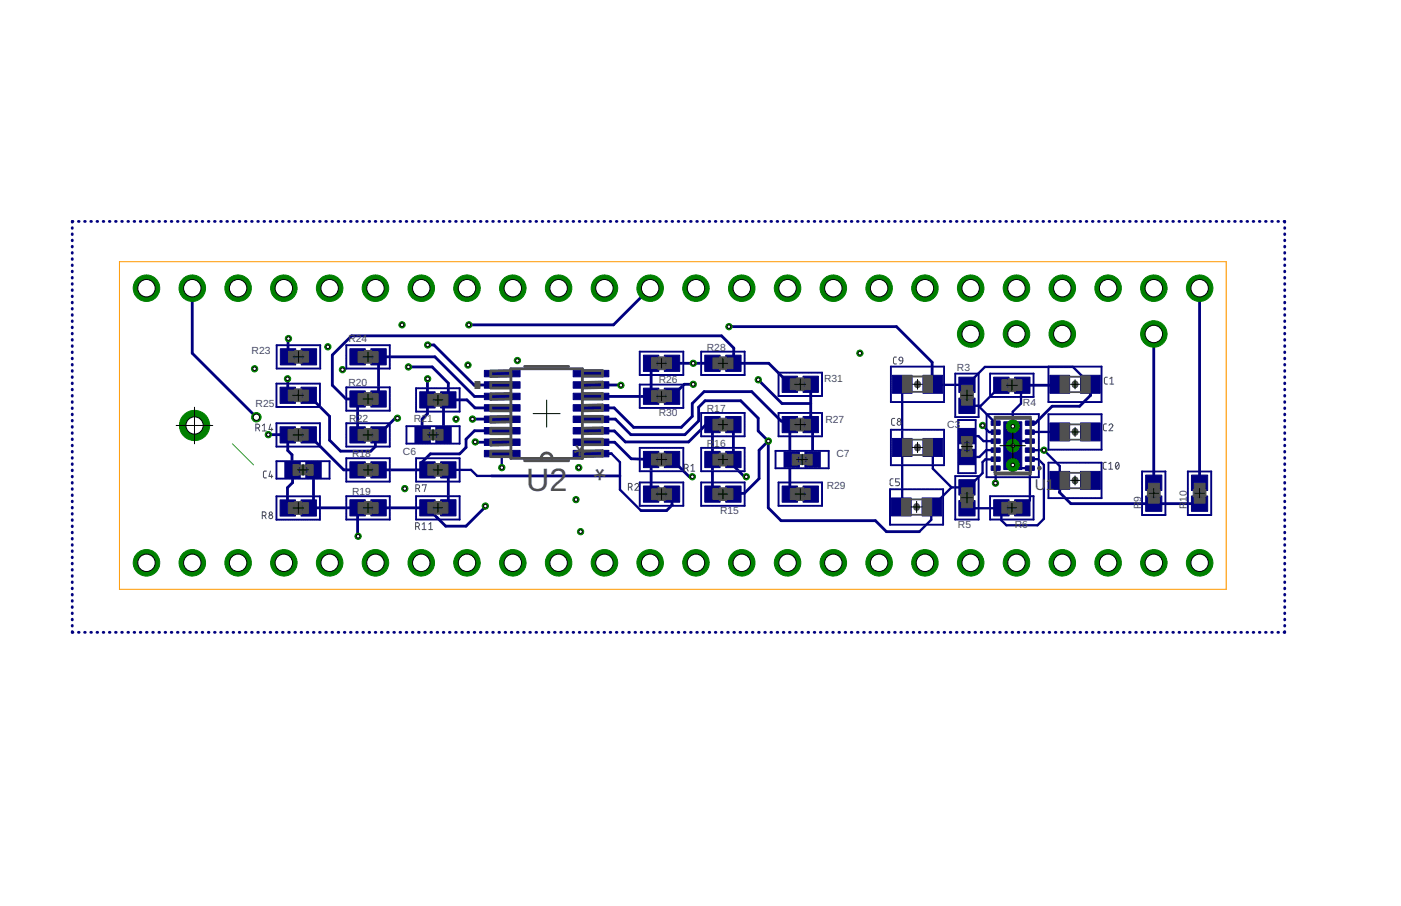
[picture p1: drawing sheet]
<svg xmlns="http://www.w3.org/2000/svg" width="432mm" height="279mm" viewBox="0 0 432 279" stroke-linecap="round" stroke-linejoin="round" font-family="sans-serif">
<defs><g id="words">
<g font-size="10" fill="#505050">
<text x="180.6" y="133.9" transform="rotate(-180 180.6 133.9)">*</text>
<text x="186.8" y="141.1" transform="rotate(-180 186.8 141.1)">*</text>
<text x="162.1" y="151.4">U2</text>
</g>
<g font-size="4.8" fill="#505050">
<text x="318.9" y="151.1">U</text>
<text x="322.4" y="151.1">1</text>
</g>
<g font-size="3.2" fill="#505050">
<text x="107.4" y="105.3">R24</text>
<text x="77.6" y="109.1">R23</text>
<text x="217.9" y="108.1">R28</text>
<text x="107.4" y="119.2">R20</text>
<text x="203" y="118.2">R26</text>
<text x="254" y="117.9">R31</text>
<text x="295" y="114.5">R3</text>
<text x="78.8" y="125.4">R25</text>
<text x="315.3" y="125.2">R4</text>
<text x="107.7" y="130.2">R22</text>
<text x="127.6" y="130">R21</text>
<text x="203" y="128.3">R30</text>
<text x="217.9" y="127.1">R17</text>
<text x="254.4" y="130.4">R27</text>
<text x="292" y="131.9">C3</text>
<text x="217.9" y="137.8">R</text>
<text x="220.2" y="137.8">16</text>
<text x="108.5" y="141">R18</text>
<text x="124.2" y="140.3">C6</text>
<text x="257.8" y="140.9">C7</text>
<text x="108.5" y="152.7">R19</text>
<text x="254.8" y="150.9">R29</text>
<text x="351.7" y="154.8" transform="rotate(-90 351.7 154.8)">9</text>
<text x="365.8" y="154.8" transform="rotate(-90 365.8 154.8)">10</text>
<text x="221.9" y="158.5">R15</text>
<text x="351.7" y="157" transform="rotate(-90 351.7 157)">R</text>
<text x="365.8" y="157" transform="rotate(-90 365.8 157)">R</text>
<text x="295.2" y="162.8">R5</text>
<text x="312.7" y="162.8">R6</text>
</g>
</g></defs>
<g fill="#000080" stroke="#000080" stroke-width=".31">
<path d="M176.7 138.9h11v2h-11z"/>
<path d="M176.7 135.4h11v2h-11z"/>
<path d="M176.7 131.8h11v2h-11z"/>
<path d="M176.7 128.3h11v2h-11z"/>
<path d="M176.7 124.8h11v2h-11z"/>
<path d="M176.7 121.3h11v2h-11z"/>
<path d="M176.7 117.7h11v2h-11z"/>
<path d="M176.7 114.2h11v2h-11z"/>
<path d="M149.3 114.2h11v2h-11z"/>
<path d="M149.3 117.7h11v2h-11z"/>
<path d="M149.3 121.3h11v2h-11z"/>
<path d="M149.3 124.8h11v2h-11z"/>
<path d="M149.3 128.3h11v2h-11z"/>
<path d="M149.3 131.8h11v2h-11z"/>
<path d="M149.3 135.4h11v2h-11z"/>
<path d="M149.3 138.9h11v2h-11z"/>
<path d="M204.7 139.2h4.8v5h-4.8z"/>
<path d="M198.3 139.2h4.8v5h-4.8z"/>
<path d="M198.3 149.9h4.8v5h-4.8z"/>
<path d="M204.7 149.9h4.8v5h-4.8z"/>
<path d="M135.8 142.4h4.7v5h-4.7z"/>
<path d="M129.4 142.4h4.7v5h-4.7z"/>
<path d="M86.3 154.2h4.8v5h-4.8z"/>
<path d="M92.8 154.2h4.7v5h-4.7z"/>
<path d="M87.8 142.4h4.7v5h-4.7z"/>
<path d="M94.3 142.4h4.7v5h-4.7z"/>
<path d="M135.8 154.1h4.7v5h-4.7z"/>
<path d="M129.4 154.1h4.7v5h-4.7z"/>
<path d="M92.8 131.6h4.7v5h-4.7z"/>
<path d="M86.3 131.6h4.8v5h-4.8z"/>
<path d="M223.7 149.9h4.7v5h-4.7z"/>
<path d="M217.2 149.9h4.8v5h-4.8z"/>
<path d="M217.2 139.2h4.8v5h-4.8z"/>
<path d="M223.7 139.2h4.7v5h-4.7z"/>
<path d="M217.2 128.4h4.8v5h-4.8z"/>
<path d="M223.7 128.4h4.7v5h-4.7z"/>
<path d="M284.2 153.6h6.1v5.5h-6.1z"/>
<path d="M274.7 153.6h6.1v5.5h-6.1z"/>
<path d="M107.8 142.4h4.8v5h-4.8z"/>
<path d="M114.3 142.4h4.7v5h-4.7z"/>
<path d="M107.8 154.1h4.8v5h-4.8z"/>
<path d="M114.3 154.1h4.7v5h-4.7z"/>
<path d="M107.8 120.5h4.8v5h-4.8z"/>
<path d="M114.3 120.5h4.7v5h-4.7z"/>
<path d="M135.8 120.8h4.7v5h-4.7z"/>
<path d="M129.4 120.8h4.7v5h-4.7z"/>
<path d="M134.3 131.6h4.8v5h-4.8z"/>
<path d="M127.9 131.6h4.7v5h-4.7z"/>
<path d="M107.8 131.6h4.8v5h-4.8z"/>
<path d="M114.3 131.6h4.7v5h-4.7z"/>
<path d="M92.8 107.5h4.8v5h-4.8z"/>
<path d="M86.4 107.5h4.7v5h-4.7z"/>
<path d="M107.8 107.5h4.8v5h-4.8z"/>
<path d="M114.3 107.5h4.7v5h-4.7z"/>
<path d="M86.3 119.4h4.8v5h-4.8z"/>
<path d="M92.8 119.4h4.7v5h-4.7z"/>
<path d="M204.7 109.5h4.8v5h-4.8z"/>
<path d="M198.3 109.5h4.8v5h-4.8z"/>
<path d="M241.1 128.4h4.7v5h-4.7z"/>
<path d="M247.5 128.4h4.7v5h-4.7z"/>
<path d="M241.6 139.2h4.8v5h-4.8z"/>
<path d="M248.1 139.2h4.7v5h-4.7z"/>
<path d="M217.2 109.5h4.8v5h-4.8z"/>
<path d="M223.7 109.5h4.7v5h-4.7z"/>
<path d="M247.5 149.9h4.7v5h-4.7z"/>
<path d="M241.1 149.9h4.7v5h-4.7z"/>
<path d="M204.7 119.7h4.8v5h-4.8z"/>
<path d="M198.3 119.7h4.8v5h-4.8z"/>
<path d="M247.5 116h4.7v5h-4.7z"/>
<path d="M241.1 116h4.7v5h-4.7z"/>
<path d="M333 115.7h6.1v5.6h-6.1z"/>
<path d="M323.6 115.7h6.1v5.6h-6.1z"/>
<path d="M309.4 130.1h5.5v14.7h-5.5z"/>
<path d="M333 130.4h6.1v5.6h-6.1z"/>
<path d="M323.6 130.4h6.1v5.6h-6.1z"/>
<path d="M295.5 132.1h5v4.8h-5z"/>
<path d="M295.5 138.6h5v4.7h-5z"/>
<path d="M295.5 122.8h5v4.7h-5z"/>
<path d="M295.5 116.3h5v4.8h-5z"/>
<path d="M312.7 116.3h4.8v5h-4.8z"/>
<path d="M306.3 116.3h4.7v5h-4.7z"/>
<path d="M295.5 154.4h5v4.7h-5z"/>
<path d="M295.5 147.9h5v4.8h-5z"/>
<path d="M312.7 154.1h4.8v5h-4.8z"/>
<path d="M306.3 154.1h4.7v5h-4.7z"/>
<path d="M275 135.2h6.1v5.6h-6.1z"/>
<path d="M284.5 135.2h6.1v5.6h-6.1z"/>
<path d="M275 115.7h6.1v5.6h-6.1z"/>
<path d="M284.5 115.7h6.1v5.6h-6.1z"/>
<path d="M333 145.4h6.1v5.5h-6.1z"/>
<path d="M323.6 145.4h6.1v5.5h-6.1z"/>
<path d="M353.1 153h5v4.7h-5z"/>
<path d="M353.1 146.5h5v4.8h-5z"/>
<path d="M367.2 153h5v4.7h-5z"/>
<path d="M367.2 146.5h5v4.8h-5z"/>
</g>
<g fill="#000080" stroke="#000080" stroke-width=".31">
<path d="M316.1 143.7h2.7v1.3h-2.7z" fill-rule="evenodd"/>
<path d="M316.1 141h2.7v1.3h-2.7z" fill-rule="evenodd"/>
<path d="M316.1 138.2h2.7v1.3h-2.7z" fill-rule="evenodd"/>
<path d="M316.1 135.4h2.7v1.3h-2.7z" fill-rule="evenodd"/>
<path d="M316.1 132.6h2.7v1.3h-2.7z" fill-rule="evenodd"/>
<path d="M316.1 129.8h2.7v1.3h-2.7z" fill-rule="evenodd"/>
<path d="M305.5 129.8h2.7v1.3h-2.7z" fill-rule="evenodd"/>
<path d="M305.5 132.6h2.7v1.3h-2.7z" fill-rule="evenodd"/>
<path d="M305.5 135.4h2.7v1.3h-2.7z" fill-rule="evenodd"/>
<path d="M305.5 138.2h2.7v1.3h-2.7z" fill-rule="evenodd"/>
<path d="M305.5 141h2.7v1.3h-2.7z" fill-rule="evenodd"/>
<path d="M305.5 143.7h2.7v1.3h-2.7z" fill-rule="evenodd"/>
</g>
<g fill="none" stroke="#000080" stroke-width=".87">
<path d="M22.3 70.2v.2M22.3 72.1v.2M22.3 74v.3M22.3 75.9v.3M22.3 77.9v.2M22.3 79.8v.2M22.5 68.3h-.2v.2M24.2 68.3h.2M26.1 68.3h.2M28 68.3h.2M29.9 68.3h.2M31.8 68.3h.2"/>
<path d="M33.7 68.3h.2M35.6 68.3h.2M37.5 68.3h.2M39.4 68.3h.2M41.3 68.3h.2M43.2 68.3h.2M45.1 68.3h.2M47.1 68.3h.2M49 68.3h.2M50.9 68.3h.2M52.8 68.3h.2M54.7 68.3h.2"/>
<path d="M56.6 68.3h.2M58.5 68.3h.2M60.4 68.3h.2M62.3 68.3h.2M64.2 68.3h.2M66.1 68.3h.2M68 68.3h.2M69.9 68.3h.2M71.8 68.3h.2M73.7 68.3h.2M75.6 68.3h.2M77.5 68.3h.2"/>
<path d="M79.4 68.3h.3M81.3 68.3h.3M83.2 68.3h.3M85.2 68.3h.2M87.1 68.3h.2M89 68.3h.2M90.9 68.3h.2M92.8 68.3h.2M94.7 68.3h.2M96.6 68.3h.2M98.5 68.3h.2M100.4 68.3h.2"/>
<path d="M102.3 68.3h.2M104.2 68.3h.2M106.1 68.3h.2M108 68.3h.2M109.9 68.3h.2M111.8 68.3h.2M113.7 68.3h.2M115.6 68.3h.2M117.5 68.3h.3M119.4 68.3h.3M121.4 68.3h.2M123.3 68.3h.2"/>
<path d="M125.2 68.3h.2M127.1 68.3h.2M129 68.3h.2M130.9 68.3h.2M132.8 68.3h.2M134.7 68.3h.2M136.6 68.3h.2M138.5 68.3h.2M140.4 68.3h.2M142.3 68.3h.2M144.2 68.3h.2M146.1 68.3h.2"/>
<path d="M148 68.3h.3M149.9 68.3h.3M151.8 68.3h.3M153.8 68.3h.2M155.7 68.3h.2M157.6 68.3h.2M159.5 68.3h.2M161.4 68.3h.2M163.3 68.3h.2M165.2 68.3h.2M167.1 68.3h.2M169 68.3h.2"/>
<path d="M170.9 68.3h.2M172.8 68.3h.2M174.7 68.3h.2M176.6 68.3h.2M178.5 68.3h.2M180.4 68.3h.2M182.3 68.3h.2M184.2 68.3h.2M186.1 68.3h.3M188 68.3h.3M189.9 68.3h.3M191.9 68.3h.2"/>
<path d="M193.8 68.3h.2M195.7 68.3h.2M197.6 68.3h.2M199.5 68.3h.2M201.4 68.3h.2M203.3 68.3h.2M205.2 68.3h.2M207.1 68.3h.2M209 68.3h.2M210.9 68.3h.2M212.8 68.3h.2M214.7 68.3h.2"/>
<path d="M216.6 68.3h.3M218.5 68.3h.3M220.5 68.3h.2M222.4 68.3h.2M224.3 68.3h.2M226.2 68.3h.2M228.1 68.3h.2M230 68.3h.2M231.9 68.3h.2M233.8 68.3h.2M235.7 68.3h.2M237.6 68.3h.2"/>
<path d="M239.5 68.3h.2M241.4 68.3h.2M243.3 68.3h.2M245.2 68.3h.2M247.1 68.3h.2M249 68.3h.2M250.9 68.3h.2M252.8 68.3h.2M254.7 68.3h.3M256.6 68.3h.3M258.6 68.3h.2M260.5 68.3h.2"/>
<path d="M262.4 68.3h.2M264.3 68.3h.2M266.2 68.3h.2M268.1 68.3h.2M270 68.3h.2M271.9 68.3h.2M273.8 68.3h.2M275.7 68.3h.2M277.6 68.3h.2M279.5 68.3h.2M281.4 68.3h.2M283.3 68.3h.2"/>
<path d="M285.2 68.3h.3M287.1 68.3h.3M289.1 68.3h.2M291 68.3h.2M292.9 68.3h.2M294.8 68.3h.2M296.7 68.3h.2M298.6 68.3h.2M300.5 68.3h.2M302.4 68.3h.2M304.3 68.3h.2M306.2 68.3h.2"/>
<path d="M308.1 68.3h.2M310 68.3h.2M311.9 68.3h.2M313.8 68.3h.2M315.7 68.3h.2M317.6 68.3h.2M319.5 68.3h.2M321.4 68.3h.2M323.3 68.3h.3M325.2 68.3h.3M327.2 68.3h.2M329.1 68.3h.2"/>
<path d="M331 68.3h.2M332.9 68.3h.2M334.8 68.3h.2M336.7 68.3h.2M338.6 68.3h.2M340.5 68.3h.2M342.4 68.3h.2M344.3 68.3h.2M346.2 68.3h.2M348.1 68.3h.2M350 68.3h.2M351.9 68.3h.2"/>
<path d="M353.8 68.3h.3M355.7 68.3h.3M357.7 68.3h.2M359.6 68.3h.2M361.5 68.3h.2M363.4 68.3h.2M365.3 68.3h.2M367.2 68.3h.2M369.1 68.3h.2M371 68.3h.2M372.9 68.3h.2M374.8 68.3h.2"/>
<path d="M376.7 68.3h.2M378.6 68.3h.2M380.5 68.3h.2M382.4 68.3h.2M384.3 68.3h.2M386.2 68.3h.2M388.1 68.3h.2M390 68.3h.2M391.9 68.3h.3M393.8 68.3h.3M395.8 68.3h.2v.2M396 70.2v.2"/>
<path d="M396 72.1v.2M396 74v.3M396 75.9v.3M396 77.9v.2M396 79.8v.2M22.3 81.7v.2M22.3 83.6v.2M22.3 85.5v.3M22.3 87.5v.2M22.3 89.4v.2M22.3 91.3v.2M22.3 93.2v.2"/>
<path d="M22.3 95.1v.2M22.3 97v.3M22.3 99v.2M59.2 88.9v20l19.8 19.8M200.4 88.9l-11.3 11.3h-44.6M369.7 88.9v60M396 81.7v.2M396 83.6v.2M396 85.5v.3M396 87.5v.2M396 89.4v.2M396 91.3v.2"/>
<path d="M396 93.2v.2M396 95.1v.2M396 97v.3M396 99v.2M22.3 100.9v.2M22.3 102.8v.2M22.3 104.7v.2M22.3 106.6v.2M22.3 108.5v.3M22.3 110.4v.3M22.3 112.4v.2M22.3 114.3v.2"/>
<path d="M22.3 116.2v.2M22.3 118.1v.2M88.6 116.8l.1 5.1M88.9 104.4l-.1 5.6M125.6 113.2h7.6l5 5v5.1M131.8 106.4h2l12.3 12.3M131.8 116.8l-.1 10.8-1.6 1.6v4.7M146.1 118.7h8.7M146.1 118.7l.1 .1M182.2 118.7l9.1 .1M200.7 112v10.3h-18.5M207.1 112h12.5"/>
<path d="M213.6 118.5h-2.7l-3.8 3.7M224.6 100.7h51.7l11 11v7M233.7 117.1l7.3 7.3h8.9M243.4 118.5l-6.5-6.5h-10.9l.2-4.6-3.8-3.8h-114l-6 5.9v9.3l4.3 4.2h3.5v11.1M249.9 118.5v12.4M287.6 118.4l-.1 .1M326.6 118.5l-.3 .3h-11.2M336.1 118.5v3.4l-3.4 3.4h-8.4l-5.2 5.2h-1.7M355.6 103v45.9M396 100.9v.2M396 102.8v.2M396 104.7v.2"/>
<path d="M396 106.6v.2M396 108.5v.3M396 110.4v.3M396 112.4v.2M396 114.3v.2M396 116.2v.2M396 118.1v.2M22.3 120v.2M22.3 121.9v.3M22.3 123.9v.2M22.3 125.8v.2M22.3 127.7v.2"/>
<path d="M22.3 129.6v.2M22.3 131.5v.3M22.3 133.5v.2M22.3 135.4v.2M22.3 137.3v.2M22.3 139.2v.2M82.7 134h5.7l.3 .3M88.7 134.1v4.8l1.3 1.4v4.4l.2 .2v3.9l-1.6 1.6 .1 6.3M95.1 134.1l10.8 10.8h4.3M95.1 121.9l6.5 6.5v7.3l3.4 3.4h9.3l1.4-1.4v-2.6l6.1-6.1h.7M116.7 134.1l-1 .6M129.9 133.8l.4 .3"/>
<path d="M138.2 123.3h5.7l2.5 2.5h8.4M138.2 123.3l-1.5 1.5v9.3M145.6 129.2l9.2 .1M146.5 136.3l8.3 .1M154.8 132.8h-8.6l-2.6 2.6v2.6l-1.9 2h-9.1l-2.6 2.6 1.7 2.3h-15M154.8 122.3h-8.6l-12.2-12.3h-17.3v13M182.2 136.4h7.2l5.1 5.1 6.2 .2v10.7M182.2 129.3l7.5-.1 4.7 4.8h16.7l4.2-4.2v-4.2l2-2h11l5.4 5.4v3.9l3.1 3.1M182.2 132.8l7.2 .1 3.3 3.4h19.5l5.4-5.4h2v21.5M182.2 139.9h6.2M182.2 125.8h7.1l6 6h14.7l3.4-3.4v-4l3.6-3.6h14.7l9 9 2.7 1.1v21.5M226 130.9l-.1 12.6 3.5 3.5h.6"/>
<path d="M236.8 136l-2.8 2.8v8.8l-4.6 4.5-3.4 .3M236.8 136v20.6l3.9 4h29.1l3.4 3.4h10.2M249.9 128.4l.5 .6v12.7M396 120v.2M396 121.9v.3M396 123.9v.2M396 125.8v.2M396 127.7v.2M396 129.6v.2M396 131.5v.3M396 133.5v.2M396 135.4v.2"/>
<path d="M396 137.3v.2M396 139.2v.2M22.3 141.1v.2M22.3 143v.3M22.3 144.9v.3M22.3 146.9v.2M22.3 148.8v.2M22.3 150.7v.2M22.3 152.6v.2M22.3 154.5v.2M22.3 156.4v.3M22.3 158.4v.2"/>
<path d="M96.6 143.7v11.5l-1.5 1.5 15.1-.1 .1 8.8M116.7 156.6h15l3 3M134.7 159.6h.1M138.2 144.9v11.7M149.6 156.1h.2l-6.2 6.2h-6.2l-2.7-2.7M151.6 146.8h39.5M154.6 143.9v.3M207.1 141.7l5.3 5.3h1M207.1 152.4v3.4l-1.7 1.7h-7.9M243.4 141.1l.6 .6M326.6 148.1l-.1 3.7 3.6 3.5h39.6M396 141.1v.2"/>
<path d="M396 143v.3M396 144.9v.3M396 146.9v.2M396 148.8v.2M396 150.7v.2M396 152.6v.2M396 154.5v.2M396 156.4v.3M396 158.4v.2M22.3 160.3v.2M22.3 162.2v.2M22.3 164.1v.2"/>
<path d="M22.3 166v.3M22.3 168v.2M22.3 169.9v.2M22.3 171.8v.2M22.3 173.7v.2M22.3 175.6v.2M22.3 177.5v.3M22.3 179.5v.2M396 160.3v.2M396 162.2v.2M396 164.1v.2M396 166v.3"/>
<path d="M396 168v.2M396 169.9v.2M396 171.8v.2M396 173.7v.2M396 175.6v.2M396 177.5v.3M396 179.5v.2M22.3 181.4v.2M22.3 183.3v.2M22.3 185.2v.2M22.3 187.1v.2M22.3 189v.3"/>
<path d="M22.3 190.9v.3M22.3 192.9v.2M22.3 194.8v.2h.2M24.2 195h.2M26.1 195h.2M28 195h.2M29.9 195h.2M31.8 195h.2M33.7 195h.2M35.6 195h.2M37.5 195h.2M39.4 195h.2"/>
<path d="M41.3 195h.2M43.2 195h.2M45.1 195h.2M47.1 195h.2M49 195h.2M50.9 195h.2M52.8 195h.2M54.7 195h.2M56.6 195h.2M58.5 195h.2M60.4 195h.2M62.3 195h.2"/>
<path d="M64.2 195h.2M66.1 195h.2M68 195h.2M69.9 195h.2M71.8 195h.2M73.7 195h.2M75.6 195h.2M77.5 195h.2M79.4 195h.3M81.3 195h.3M83.2 195h.3M85.2 195h.2"/>
<path d="M87.1 195h.2M89 195h.2M90.9 195h.2M92.8 195h.2M94.7 195h.2M96.6 195h.2M98.5 195h.2M100.4 195h.2M102.3 195h.2M104.2 195h.2M106.1 195h.2M108 195h.2"/>
<path d="M109.9 195h.2M111.8 195h.2M113.7 195h.2M115.6 195h.2M117.5 195h.3M119.4 195h.3M121.4 195h.2M123.3 195h.2M125.2 195h.2M127.1 195h.2M129 195h.2M130.9 195h.2"/>
<path d="M132.8 195h.2M134.7 195h.2M136.6 195h.2M138.5 195h.2M140.4 195h.2M142.3 195h.2M144.2 195h.2M146.1 195h.2M148 195h.3M149.9 195h.3M151.8 195h.3M153.8 195h.2"/>
<path d="M155.7 195h.2M157.6 195h.2M159.5 195h.2M161.4 195h.2M163.3 195h.2M165.2 195h.2M167.1 195h.2M169 195h.2M170.9 195h.2M172.8 195h.2M174.7 195h.2M176.6 195h.2"/>
<path d="M178.5 195h.2M180.4 195h.2M182.3 195h.2M184.2 195h.2M186.1 195h.3M188 195h.3M189.9 195h.3M191.9 195h.2M193.8 195h.2M195.7 195h.2M197.6 195h.2M199.5 195h.2"/>
<path d="M201.4 195h.2M203.3 195h.2M205.2 195h.2M207.1 195h.2M209 195h.2M210.9 195h.2M212.8 195h.2M214.7 195h.2M216.6 195h.3M218.5 195h.3M220.5 195h.2M222.4 195h.2"/>
<path d="M224.3 195h.2M226.2 195h.2M228.1 195h.2M230 195h.2M231.9 195h.2M233.8 195h.2M235.7 195h.2M237.6 195h.2M239.5 195h.2M241.4 195h.2M243.3 195h.2M245.2 195h.2"/>
<path d="M247.1 195h.2M249 195h.2M250.9 195h.2M252.8 195h.2M254.7 195h.3M256.6 195h.3M258.6 195h.2M260.5 195h.2M262.4 195h.2M264.3 195h.2M266.2 195h.2M268.1 195h.2"/>
<path d="M270 195h.2M271.9 195h.2M273.8 195h.2M275.7 195h.2M277.6 195h.2M279.5 195h.2M281.4 195h.2M283.3 195h.2M285.2 195h.3M287.1 195h.3M289.1 195h.2M291 195h.2"/>
<path d="M292.9 195h.2M294.8 195h.2M296.7 195h.2M298.6 195h.2M300.5 195h.2M302.4 195h.2M304.3 195h.2M306.2 195h.2M308.1 195h.2M310 195h.2M311.9 195h.2M313.8 195h.2"/>
<path d="M315.7 195h.2M317.6 195h.2M319.5 195h.2M321.4 195h.2M323.3 195h.3M325.2 195h.3M327.2 195h.2M329.1 195h.2M331 195h.2M332.9 195h.2M334.8 195h.2M336.7 195h.2"/>
<path d="M338.6 195h.2M340.5 195h.2M342.4 195h.2M344.3 195h.2M346.2 195h.2M348.1 195h.2M350 195h.2M351.9 195h.2M353.8 195h.3M355.7 195h.3M357.7 195h.2M359.6 195h.2"/>
<path d="M361.5 195h.2M363.4 195h.2M365.3 195h.2M367.2 195h.2M369.1 195h.2M371 195h.2M372.9 195h.2M374.8 195h.2M376.7 195h.2M378.6 195h.2M380.5 195h.2M382.4 195h.2"/>
<path d="M384.3 195h.2M386.2 195h.2M388.1 195h.2M390 195h.2M391.9 195h.3M393.8 195h.3M396 194.8v.2h-.2M396 181.4v.2M396 183.3v.2M396 185.2v.2M396 187.1v.2M396 189v.3"/>
<path d="M396 190.9v.3M396 192.9v.2"/>
</g>
<g fill="none" stroke="#000080" stroke-width=".72">
<path d="M278.1 118.5v37.6l-.3 .2M287.5 118.5l-1.8 .2h12.3l5.6-5.5h27.1l5.4 5.3M308.6 118.8l-6.3 6.3h-4.3M315.1 118.8l-.4 .4v5.2l-2.6 2.6v16.4l1 1h4.3v9.9l-2.3 2.3M154.8 139.9l-.2 4.3M188.4 139.9l2.7 2.6v8.5l6.4 6.5M287.5 138v6.5l5.8 5.8M298 134.5h3.6l1.5 1.5h3.8M301.5 125.1l5.4 5.4M302.8 131.2l2.1 2.1h2M306.9 138.8h-2.9l-2.1 2.1h-3.9M317.4 136h-3.9l-1.4 1.4"/>
<path d="M317.4 138.8h4.3l4.9 4.9v4.4M326.6 133.2l-9.2 .1M138.2 144.9h7l1.8 1.9h4.6M293.3 150.3l-6.3 6.2v3.8l-3.6 3.7M306.9 141.6l-3.2 .1-.9 .8v3.4l-4.4 4.4h-5.1M306.9 144.4l-.1 4.6M317.4 141.6h2.6l1.7 1.8v16.6l-1.9 2h-9.6l-1.6-1.5v-3.9l-10.6 .1"/>
</g>
<circle cx="60" cy="131.2" r="4.7" fill="#008000" stroke="#008000" stroke-width=".31"/>
<circle cx="60" cy="131.2" r="2.67" fill="#fff" stroke="#000" stroke-width=".31"/>
<circle cx="341.5" cy="173.6" r="4.1" fill="#008000" stroke="#008000" stroke-width=".31"/>
<circle cx="341.5" cy="173.6" r="2.69" fill="#fff" stroke="#000" stroke-width=".31"/>
<circle cx="327.4" cy="173.6" r="4.1" fill="#008000" stroke="#008000" stroke-width=".31"/>
<circle cx="327.4" cy="173.6" r="2.69" fill="#fff" stroke="#000" stroke-width=".31"/>
<circle cx="313.3" cy="173.6" r="4.1" fill="#008000" stroke="#008000" stroke-width=".31"/>
<circle cx="313.3" cy="173.6" r="2.69" fill="#fff" stroke="#000" stroke-width=".31"/>
<circle cx="299.2" cy="173.6" r="4.1" fill="#008000" stroke="#008000" stroke-width=".31"/>
<circle cx="299.2" cy="173.6" r="2.69" fill="#fff" stroke="#000" stroke-width=".31"/>
<circle cx="285.1" cy="173.6" r="4.1" fill="#008000" stroke="#008000" stroke-width=".31"/>
<circle cx="285.1" cy="173.6" r="2.69" fill="#fff" stroke="#000" stroke-width=".31"/>
<circle cx="271" cy="173.6" r="4.1" fill="#008000" stroke="#008000" stroke-width=".31"/>
<circle cx="271" cy="173.6" r="2.69" fill="#fff" stroke="#000" stroke-width=".31"/>
<circle cx="256.8" cy="173.6" r="4.1" fill="#008000" stroke="#008000" stroke-width=".31"/>
<circle cx="256.8" cy="173.6" r="2.69" fill="#fff" stroke="#000" stroke-width=".31"/>
<circle cx="242.7" cy="173.6" r="4.1" fill="#008000" stroke="#008000" stroke-width=".31"/>
<circle cx="242.7" cy="173.6" r="2.69" fill="#fff" stroke="#000" stroke-width=".31"/>
<circle cx="228.6" cy="173.6" r="4.1" fill="#008000" stroke="#008000" stroke-width=".31"/>
<circle cx="228.6" cy="173.6" r="2.69" fill="#fff" stroke="#000" stroke-width=".31"/>
<circle cx="214.5" cy="173.6" r="4.1" fill="#008000" stroke="#008000" stroke-width=".31"/>
<circle cx="214.5" cy="173.6" r="2.69" fill="#fff" stroke="#000" stroke-width=".31"/>
<circle cx="200.4" cy="173.6" r="4.1" fill="#008000" stroke="#008000" stroke-width=".31"/>
<circle cx="200.4" cy="173.6" r="2.69" fill="#fff" stroke="#000" stroke-width=".31"/>
<circle cx="186.3" cy="173.6" r="4.1" fill="#008000" stroke="#008000" stroke-width=".31"/>
<circle cx="186.3" cy="173.6" r="2.69" fill="#fff" stroke="#000" stroke-width=".31"/>
<circle cx="186.3" cy="88.9" r="4.1" fill="#008000" stroke="#008000" stroke-width=".31"/>
<circle cx="186.3" cy="88.9" r="2.69" fill="#fff" stroke="#000" stroke-width=".31"/>
<circle cx="200.4" cy="88.9" r="4.1" fill="#008000" stroke="#008000" stroke-width=".31"/>
<circle cx="200.4" cy="88.9" r="2.69" fill="#fff" stroke="#000" stroke-width=".31"/>
<circle cx="214.5" cy="88.9" r="4.1" fill="#008000" stroke="#008000" stroke-width=".31"/>
<circle cx="214.5" cy="88.9" r="2.69" fill="#fff" stroke="#000" stroke-width=".31"/>
<circle cx="228.6" cy="88.9" r="4.1" fill="#008000" stroke="#008000" stroke-width=".31"/>
<circle cx="228.6" cy="88.9" r="2.69" fill="#fff" stroke="#000" stroke-width=".31"/>
<circle cx="242.7" cy="88.9" r="4.1" fill="#008000" stroke="#008000" stroke-width=".31"/>
<circle cx="242.7" cy="88.9" r="2.69" fill="#fff" stroke="#000" stroke-width=".31"/>
<circle cx="256.8" cy="88.9" r="4.1" fill="#008000" stroke="#008000" stroke-width=".31"/>
<circle cx="256.8" cy="88.9" r="2.69" fill="#fff" stroke="#000" stroke-width=".31"/>
<circle cx="271" cy="88.9" r="4.1" fill="#008000" stroke="#008000" stroke-width=".31"/>
<circle cx="271" cy="88.9" r="2.69" fill="#fff" stroke="#000" stroke-width=".31"/>
<circle cx="285.1" cy="88.9" r="4.1" fill="#008000" stroke="#008000" stroke-width=".31"/>
<circle cx="285.1" cy="88.9" r="2.69" fill="#fff" stroke="#000" stroke-width=".31"/>
<circle cx="299.2" cy="88.9" r="4.1" fill="#008000" stroke="#008000" stroke-width=".31"/>
<circle cx="299.2" cy="88.9" r="2.69" fill="#fff" stroke="#000" stroke-width=".31"/>
<circle cx="313.3" cy="88.9" r="4.1" fill="#008000" stroke="#008000" stroke-width=".31"/>
<circle cx="313.3" cy="88.9" r="2.69" fill="#fff" stroke="#000" stroke-width=".31"/>
<circle cx="327.4" cy="88.9" r="4.1" fill="#008000" stroke="#008000" stroke-width=".31"/>
<circle cx="327.4" cy="88.9" r="2.69" fill="#fff" stroke="#000" stroke-width=".31"/>
<circle cx="355.6" cy="173.6" r="4.1" fill="#008000" stroke="#008000" stroke-width=".31"/>
<circle cx="355.6" cy="173.6" r="2.69" fill="#fff" stroke="#000" stroke-width=".31"/>
<circle cx="341.5" cy="88.9" r="4.1" fill="#008000" stroke="#008000" stroke-width=".31"/>
<circle cx="341.5" cy="88.9" r="2.69" fill="#fff" stroke="#000" stroke-width=".31"/>
<circle cx="355.6" cy="88.9" r="4.1" fill="#008000" stroke="#008000" stroke-width=".31"/>
<circle cx="355.6" cy="88.9" r="2.69" fill="#fff" stroke="#000" stroke-width=".31"/>
<circle cx="369.7" cy="173.6" r="4.1" fill="#008000" stroke="#008000" stroke-width=".31"/>
<circle cx="369.7" cy="173.6" r="2.69" fill="#fff" stroke="#000" stroke-width=".31"/>
<circle cx="369.7" cy="88.9" r="4.1" fill="#008000" stroke="#008000" stroke-width=".31"/>
<circle cx="369.7" cy="88.9" r="2.69" fill="#fff" stroke="#000" stroke-width=".31"/>
<circle cx="172.2" cy="173.6" r="4.1" fill="#008000" stroke="#008000" stroke-width=".31"/>
<circle cx="172.2" cy="173.6" r="2.69" fill="#fff" stroke="#000" stroke-width=".31"/>
<circle cx="172.2" cy="88.9" r="4.1" fill="#008000" stroke="#008000" stroke-width=".31"/>
<circle cx="172.2" cy="88.9" r="2.69" fill="#fff" stroke="#000" stroke-width=".31"/>
<circle cx="158.1" cy="173.6" r="4.1" fill="#008000" stroke="#008000" stroke-width=".31"/>
<circle cx="158.1" cy="173.6" r="2.69" fill="#fff" stroke="#000" stroke-width=".31"/>
<circle cx="143.9" cy="173.6" r="4.1" fill="#008000" stroke="#008000" stroke-width=".31"/>
<circle cx="143.9" cy="173.6" r="2.69" fill="#fff" stroke="#000" stroke-width=".31"/>
<circle cx="129.8" cy="173.6" r="4.1" fill="#008000" stroke="#008000" stroke-width=".31"/>
<circle cx="129.8" cy="173.6" r="2.69" fill="#fff" stroke="#000" stroke-width=".31"/>
<circle cx="115.7" cy="173.6" r="4.1" fill="#008000" stroke="#008000" stroke-width=".31"/>
<circle cx="115.7" cy="173.6" r="2.69" fill="#fff" stroke="#000" stroke-width=".31"/>
<circle cx="101.6" cy="173.6" r="4.1" fill="#008000" stroke="#008000" stroke-width=".31"/>
<circle cx="101.6" cy="173.6" r="2.69" fill="#fff" stroke="#000" stroke-width=".31"/>
<circle cx="87.5" cy="173.6" r="4.1" fill="#008000" stroke="#008000" stroke-width=".31"/>
<circle cx="87.5" cy="173.6" r="2.69" fill="#fff" stroke="#000" stroke-width=".31"/>
<circle cx="73.4" cy="173.6" r="4.1" fill="#008000" stroke="#008000" stroke-width=".31"/>
<circle cx="73.4" cy="173.6" r="2.69" fill="#fff" stroke="#000" stroke-width=".31"/>
<circle cx="59.3" cy="173.6" r="4.1" fill="#008000" stroke="#008000" stroke-width=".31"/>
<circle cx="59.3" cy="173.6" r="2.69" fill="#fff" stroke="#000" stroke-width=".31"/>
<circle cx="45.1" cy="173.6" r="4.1" fill="#008000" stroke="#008000" stroke-width=".31"/>
<circle cx="45.1" cy="173.6" r="2.69" fill="#fff" stroke="#000" stroke-width=".31"/>
<circle cx="45.1" cy="88.9" r="4.1" fill="#008000" stroke="#008000" stroke-width=".31"/>
<circle cx="45.1" cy="88.9" r="2.69" fill="#fff" stroke="#000" stroke-width=".31"/>
<circle cx="59.3" cy="88.9" r="4.1" fill="#008000" stroke="#008000" stroke-width=".31"/>
<circle cx="59.3" cy="88.9" r="2.69" fill="#fff" stroke="#000" stroke-width=".31"/>
<circle cx="73.4" cy="88.9" r="4.1" fill="#008000" stroke="#008000" stroke-width=".31"/>
<circle cx="73.4" cy="88.9" r="2.69" fill="#fff" stroke="#000" stroke-width=".31"/>
<circle cx="87.5" cy="88.9" r="4.1" fill="#008000" stroke="#008000" stroke-width=".31"/>
<circle cx="87.5" cy="88.9" r="2.69" fill="#fff" stroke="#000" stroke-width=".31"/>
<circle cx="101.6" cy="88.9" r="4.1" fill="#008000" stroke="#008000" stroke-width=".31"/>
<circle cx="101.6" cy="88.9" r="2.69" fill="#fff" stroke="#000" stroke-width=".31"/>
<circle cx="115.7" cy="88.9" r="4.1" fill="#008000" stroke="#008000" stroke-width=".31"/>
<circle cx="115.7" cy="88.9" r="2.69" fill="#fff" stroke="#000" stroke-width=".31"/>
<circle cx="129.8" cy="88.9" r="4.1" fill="#008000" stroke="#008000" stroke-width=".31"/>
<circle cx="129.8" cy="88.9" r="2.69" fill="#fff" stroke="#000" stroke-width=".31"/>
<circle cx="143.9" cy="88.9" r="4.1" fill="#008000" stroke="#008000" stroke-width=".31"/>
<circle cx="143.9" cy="88.9" r="2.69" fill="#fff" stroke="#000" stroke-width=".31"/>
<circle cx="158.1" cy="88.9" r="4.1" fill="#008000" stroke="#008000" stroke-width=".31"/>
<circle cx="158.1" cy="88.9" r="2.69" fill="#fff" stroke="#000" stroke-width=".31"/>
<circle cx="355.6" cy="103" r="4.1" fill="#008000" stroke="#008000" stroke-width=".31"/>
<circle cx="355.6" cy="103" r="2.69" fill="#fff" stroke="#000" stroke-width=".31"/>
<circle cx="327.4" cy="103" r="4.1" fill="#008000" stroke="#008000" stroke-width=".31"/>
<circle cx="327.4" cy="103" r="2.69" fill="#fff" stroke="#000" stroke-width=".31"/>
<circle cx="313.3" cy="103" r="4.1" fill="#008000" stroke="#008000" stroke-width=".31"/>
<circle cx="313.3" cy="103" r="2.69" fill="#fff" stroke="#000" stroke-width=".31"/>
<circle cx="299.2" cy="103" r="4.1" fill="#008000" stroke="#008000" stroke-width=".31"/>
<circle cx="299.2" cy="103" r="2.69" fill="#fff" stroke="#000" stroke-width=".31"/>
<circle cx="312.2" cy="143.4" r="1.97" fill="#008000" stroke="#008000" stroke-width=".31"/>
<circle cx="312.2" cy="143.4" r=".55" fill="#fff" stroke="#000" stroke-width=".31"/>
<circle cx="312.2" cy="137.4" r="1.97" fill="#008000" stroke="#008000" stroke-width=".31"/>
<circle cx="312.2" cy="137.4" r=".55" fill="#fff" stroke="#000" stroke-width=".31"/>
<circle cx="312.2" cy="131.5" r="1.97" fill="#008000" stroke="#008000" stroke-width=".31"/>
<circle cx="312.2" cy="131.5" r=".55" fill="#fff" stroke="#000" stroke-width=".31"/>
<circle cx="230" cy="147" r=".97" fill="#008000" stroke="#008000" stroke-width=".31"/>
<circle cx="230" cy="147" r=".55" fill="#fff" stroke="#000" stroke-width=".31"/>
<circle cx="213.7" cy="118.5" r=".97" fill="#008000" stroke="#008000" stroke-width=".31"/>
<circle cx="213.7" cy="118.5" r=".55" fill="#fff" stroke="#000" stroke-width=".31"/>
<circle cx="78.5" cy="113.7" r=".97" fill="#008000" stroke="#008000" stroke-width=".31"/>
<circle cx="78.5" cy="113.7" r=".55" fill="#fff" stroke="#000" stroke-width=".31"/>
<circle cx="123.9" cy="100.2" r=".97" fill="#008000" stroke="#008000" stroke-width=".31"/>
<circle cx="123.9" cy="100.2" r=".55" fill="#fff" stroke="#000" stroke-width=".31"/>
<circle cx="124.8" cy="150.7" r=".97" fill="#008000" stroke="#008000" stroke-width=".31"/>
<circle cx="124.8" cy="150.7" r=".55" fill="#fff" stroke="#000" stroke-width=".31"/>
<circle cx="177.5" cy="154.1" r=".97" fill="#008000" stroke="#008000" stroke-width=".31"/>
<circle cx="177.5" cy="154.1" r=".55" fill="#fff" stroke="#000" stroke-width=".31"/>
<circle cx="178.4" cy="144.2" r=".97" fill="#008000" stroke="#008000" stroke-width=".31"/>
<circle cx="178.4" cy="144.2" r=".55" fill="#fff" stroke="#000" stroke-width=".31"/>
<circle cx="265" cy="108.9" r=".97" fill="#008000" stroke="#008000" stroke-width=".31"/>
<circle cx="265" cy="108.9" r=".55" fill="#fff" stroke="#000" stroke-width=".31"/>
<circle cx="144.2" cy="112.6" r=".97" fill="#008000" stroke="#008000" stroke-width=".31"/>
<circle cx="144.2" cy="112.6" r=".55" fill="#fff" stroke="#000" stroke-width=".31"/>
<circle cx="159.5" cy="111.2" r=".97" fill="#008000" stroke="#008000" stroke-width=".31"/>
<circle cx="159.5" cy="111.2" r=".55" fill="#fff" stroke="#000" stroke-width=".31"/>
<circle cx="140.5" cy="129.2" r=".97" fill="#008000" stroke="#008000" stroke-width=".31"/>
<circle cx="140.5" cy="129.2" r=".55" fill="#fff" stroke="#000" stroke-width=".31"/>
<circle cx="178.9" cy="164" r=".97" fill="#008000" stroke="#008000" stroke-width=".31"/>
<circle cx="178.9" cy="164" r=".55" fill="#fff" stroke="#000" stroke-width=".31"/>
<circle cx="105.6" cy="114" r=".97" fill="#008000" stroke="#008000" stroke-width=".31"/>
<circle cx="105.6" cy="114" r=".55" fill="#fff" stroke="#000" stroke-width=".31"/>
<circle cx="101" cy="107" r=".97" fill="#008000" stroke="#008000" stroke-width=".31"/>
<circle cx="101" cy="107" r=".55" fill="#fff" stroke="#000" stroke-width=".31"/>
<circle cx="213.4" cy="147" r=".97" fill="#008000" stroke="#008000" stroke-width=".31"/>
<circle cx="213.4" cy="147" r=".55" fill="#fff" stroke="#000" stroke-width=".31"/>
<circle cx="236.8" cy="136" r=".97" fill="#008000" stroke="#008000" stroke-width=".31"/>
<circle cx="236.8" cy="136" r=".55" fill="#fff" stroke="#000" stroke-width=".31"/>
<circle cx="79" cy="128.7" r="1.46" fill="#008000" stroke="#008000" stroke-width=".31"/>
<circle cx="79" cy="128.7" r=".97" fill="#fff" stroke="#000" stroke-width=".31"/>
<circle cx="145.6" cy="129.2" r=".97" fill="#008000" stroke="#008000" stroke-width=".31"/>
<circle cx="145.6" cy="129.2" r=".55" fill="#fff" stroke="#000" stroke-width=".31"/>
<circle cx="224.7" cy="100.7" r=".97" fill="#008000" stroke="#008000" stroke-width=".31"/>
<circle cx="224.7" cy="100.7" r=".55" fill="#fff" stroke="#000" stroke-width=".31"/>
<circle cx="146.5" cy="136.3" r=".97" fill="#008000" stroke="#008000" stroke-width=".31"/>
<circle cx="146.5" cy="136.3" r=".55" fill="#fff" stroke="#000" stroke-width=".31"/>
<circle cx="82.7" cy="134" r=".97" fill="#008000" stroke="#008000" stroke-width=".31"/>
<circle cx="82.7" cy="134" r=".55" fill="#fff" stroke="#000" stroke-width=".31"/>
<circle cx="154.7" cy="144.2" r=".97" fill="#008000" stroke="#008000" stroke-width=".31"/>
<circle cx="154.7" cy="144.2" r=".55" fill="#fff" stroke="#000" stroke-width=".31"/>
<circle cx="110.4" cy="165.4" r=".97" fill="#008000" stroke="#008000" stroke-width=".31"/>
<circle cx="110.4" cy="165.4" r=".55" fill="#fff" stroke="#000" stroke-width=".31"/>
<circle cx="149.6" cy="156.1" r=".97" fill="#008000" stroke="#008000" stroke-width=".31"/>
<circle cx="149.6" cy="156.1" r=".55" fill="#fff" stroke="#000" stroke-width=".31"/>
<circle cx="213.7" cy="112" r=".97" fill="#008000" stroke="#008000" stroke-width=".31"/>
<circle cx="213.7" cy="112" r=".55" fill="#fff" stroke="#000" stroke-width=".31"/>
<circle cx="125.9" cy="113.2" r=".97" fill="#008000" stroke="#008000" stroke-width=".31"/>
<circle cx="125.9" cy="113.2" r=".55" fill="#fff" stroke="#000" stroke-width=".31"/>
<circle cx="88.9" cy="104.4" r=".97" fill="#008000" stroke="#008000" stroke-width=".31"/>
<circle cx="88.9" cy="104.4" r=".55" fill="#fff" stroke="#000" stroke-width=".31"/>
<circle cx="131.8" cy="106.4" r=".97" fill="#008000" stroke="#008000" stroke-width=".31"/>
<circle cx="131.8" cy="106.4" r=".55" fill="#fff" stroke="#000" stroke-width=".31"/>
<circle cx="131.8" cy="116.8" r=".97" fill="#008000" stroke="#008000" stroke-width=".31"/>
<circle cx="131.8" cy="116.8" r=".55" fill="#fff" stroke="#000" stroke-width=".31"/>
<circle cx="88.6" cy="116.8" r=".97" fill="#008000" stroke="#008000" stroke-width=".31"/>
<circle cx="88.6" cy="116.8" r=".55" fill="#fff" stroke="#000" stroke-width=".31"/>
<circle cx="144.5" cy="100.2" r=".97" fill="#008000" stroke="#008000" stroke-width=".31"/>
<circle cx="144.5" cy="100.2" r=".55" fill="#fff" stroke="#000" stroke-width=".31"/>
<circle cx="122.5" cy="129" r=".97" fill="#008000" stroke="#008000" stroke-width=".31"/>
<circle cx="122.5" cy="129" r=".55" fill="#fff" stroke="#000" stroke-width=".31"/>
<circle cx="233.7" cy="117.1" r=".97" fill="#008000" stroke="#008000" stroke-width=".31"/>
<circle cx="233.7" cy="117.1" r=".55" fill="#fff" stroke="#000" stroke-width=".31"/>
<circle cx="191.4" cy="118.8" r=".97" fill="#008000" stroke="#008000" stroke-width=".31"/>
<circle cx="191.4" cy="118.8" r=".55" fill="#fff" stroke="#000" stroke-width=".31"/>
<circle cx="302.9" cy="131.2" r=".97" fill="#008000" stroke="#008000" stroke-width=".31"/>
<circle cx="302.9" cy="131.2" r=".55" fill="#fff" stroke="#000" stroke-width=".31"/>
<circle cx="321.8" cy="138.8" r=".97" fill="#008000" stroke="#008000" stroke-width=".31"/>
<circle cx="321.8" cy="138.8" r=".55" fill="#fff" stroke="#000" stroke-width=".31"/>
<circle cx="306.8" cy="149" r=".97" fill="#008000" stroke="#008000" stroke-width=".31"/>
<circle cx="306.8" cy="149" r=".55" fill="#fff" stroke="#000" stroke-width=".31"/>
<g fill="#000080" stroke="#000080" stroke-width=".31">
<path d="M197 145.3l13.7-.1v.2l-13.6 .1z"/>
<path d="M197.1 138l.2 .1-.1 7.4-.2-.1z"/>
<path d="M197.1 138h13.6v.2l-13.6 .1z"/>
<path d="M210.5 138.1h.2v7.4l-.2-.1z"/>
<path d="M197.1 148.7h13.6v.1l-13.6 .1z"/>
<path d="M210.5 148.7h.2v7.4l-.2-.1z"/>
<path d="M197.1 155.9h13.6v.1l-13.6 .1z"/>
<path d="M197.1 148.7h.2l-.1 7.4-.2-.1z"/>
<path d="M128.2 148.4h13.5l.1 .2-13.6 .1z"/>
<path d="M128.1 141.3h.3l-.1 7.4-.2-.1z"/>
<path d="M128.1 141.3l13.6-.1 .1 .2-13.6 .1z"/>
<path d="M141.5 141.3h.3l-.1 7.4-.2-.1z"/>
<path d="M85.1 153l13.6-.1v.2l-13.5 .1z"/>
<path d="M98.5 153h.2v7.4l-.2-.1z"/>
<path d="M85.1 160.2l13.6-.1v.2l-13.5 .1z"/>
<path d="M85.1 153h.2v7.4l-.2-.1z"/>
<path d="M85.1 142.2l16.5-.1 .1 .2-16.5 .1z"/>
<path d="M101.4 142.2h.3l-.1 5.5h-.2z"/>
<path d="M85.1 147.6l16.5-.1 .1 .2h-16.5z"/>
<path d="M85.1 142.2h.2v5.5h-.2z"/>
<path d="M128.2 160.1h13.5l.1 .2-13.6 .1z"/>
<path d="M128.1 153h.3l-.1 7.4-.2-.1z"/>
<path d="M128.1 153l13.6-.1 .1 .2-13.6 .1z"/>
<path d="M141.5 153h.3l-.1 7.4-.2-.1z"/>
<path d="M85.1 137.7l13.6-.1v.2l-13.5 .1z"/>
<path d="M85.1 130.5h.2v7.4l-.2-.1z"/>
<path d="M85.1 130.5l13.6-.1v.2l-13.5 .1z"/>
<path d="M98.5 130.5h.2v7.4l-.2-.1z"/>
<path d="M216 155.9h13.6v.1l-13.6 .1z"/>
<path d="M216 148.7h.2v7.4l-.2-.1z"/>
<path d="M216 148.7h13.6v.1l-13.6 .1z"/>
<path d="M229.4 148.7h.2v7.4l-.2-.1z"/>
<path d="M216 138.1l13.6-.1v.2l-13.6 .1z"/>
<path d="M229.4 138.1h.2v7.4l-.2-.1z"/>
<path d="M216 145.3l13.6-.1v.2l-13.6 .1z"/>
<path d="M216 138.1h.2v7.4l-.2-.1z"/>
<path d="M216 127.3l13.6-.1v.2l-13.6 .1z"/>
<path d="M229.4 127.3h.2v7.4l-.2-.1z"/>
<path d="M216 134.5l13.6-.1v.2l-13.6 .1z"/>
<path d="M216 127.3h.2v7.4l-.2-.1z"/>
<path d="M274.2 161.8l16.5-.1 .1 .2h-16.5z"/>
<path d="M274.2 150.8h.2v11.1h-.2z"/>
<path d="M274.2 150.8l16.5-.1 .1 .2-16.5 .1z"/>
<path d="M290.5 150.8h.3l-.1 11.1h-.2z"/>
<path d="M106.7 141.2h13.5l.1 .2-13.6 .1z"/>
<path d="M120 141.3h.3l-.1 7.4-.2-.1z"/>
<path d="M106.6 148.5l13.6-.1 .1 .2-13.6 .1z"/>
<path d="M106.7 141.2l.2 .1-.1 7.4-.2-.1z"/>
<path d="M106.6 153l13.6-.1 .1 .2-13.6 .1z"/>
<path d="M120 153h.3l-.1 7.4-.2-.1z"/>
<path d="M106.6 160.2l13.6-.1 .1 .2-13.6 .1z"/>
<path d="M106.6 153h.3l-.1 7.4-.2-.1z"/>
<path d="M106.6 119.4l13.6-.1 .1 .2-13.6 .1z"/>
<path d="M120 119.4h.3l-.1 7.4-.2-.1z"/>
<path d="M106.7 126.5h13.5l.1 .2-13.6 .1z"/>
<path d="M106.6 119.4h.3l-.1 7.4-.2-.1z"/>
<path d="M128.1 126.9l13.6-.1 .1 .2-13.6 .1z"/>
<path d="M128.1 119.7h.3l-.1 7.4-.2-.1z"/>
<path d="M128.1 119.7l13.6-.1 .1 .2-13.6 .1z"/>
<path d="M141.5 119.7h.3l-.1 7.4-.2-.1z"/>
<path d="M125.1 136.8l16.6-.1 .1 .2h-16.6z"/>
<path d="M125.1 131.4h.3l-.1 5.5h-.2z"/>
<path d="M125.1 131.4l16.6-.1 .1 .2-16.6 .1z"/>
<path d="M141.5 131.4h.3l-.1 5.5h-.2z"/>
<path d="M106.7 130.4h13.5l.1 .2-13.6 .1z"/>
<path d="M120.1 130.4l.2 .1-.1 7.4-.2-.1z"/>
<path d="M106.6 137.7l13.6-.1 .1 .2-13.6 .1z"/>
<path d="M106.7 130.4l.2 .1-.1 7.4-.2-.1z"/>
<path d="M85.1 113.6l13.6-.1 .1 .2-13.6 .1z"/>
<path d="M85.1 106.4h.3l-.1 7.4-.2-.1z"/>
<path d="M85.1 106.4l13.6-.1 .1 .2-13.6 .1z"/>
<path d="M98.6 106.4h.2l-.1 7.4-.1-.1z"/>
<path d="M106.6 106.4l13.6-.1 .1 .2-13.6 .1z"/>
<path d="M120 106.4h.3l-.1 7.4-.2-.1z"/>
<path d="M106.6 113.6l13.6-.1 .1 .2-13.6 .1z"/>
<path d="M106.6 106.4h.3l-.1 7.4-.2-.1z"/>
<path d="M85.1 118.3l13.6-.1v.2h-13.5z"/>
<path d="M98.6 118.2l.1 .1v7.3h-.2z"/>
<path d="M85.1 125.5l13.6-.1v.2h-13.5z"/>
<path d="M85.1 118.3h.2v7.3h-.2z"/>
<path d="M197 115.6l13.7-.1v.2l-13.6 .1z"/>
<path d="M197 108.4h.3l-.1 7.4-.2-.1z"/>
<path d="M197 108.4l13.7-.1v.2l-13.6 .1z"/>
<path d="M210.5 108.4h.2v7.4l-.2-.1z"/>
<path d="M239.8 127.3l13.6-.1 .1 .2-13.6 .1z"/>
<path d="M253.2 127.3h.3l-.1 7.4-.2-.1z"/>
<path d="M239.8 134.5l13.6-.1 .1 .2-13.6 .1z"/>
<path d="M239.8 127.3h.3l-.1 7.4-.2-.1z"/>
<path d="M238.9 139l16.6-.1v.2l-16.5 .1z"/>
<path d="M255.3 139h.2v5.5h-.2z"/>
<path d="M238.9 144.4l16.6-.1v.2h-16.5z"/>
<path d="M238.9 139h.3l-.1 5.5h-.2z"/>
<path d="M216 108.4l13.6-.1v.2l-13.6 .1z"/>
<path d="M229.4 108.4h.2v7.4l-.2-.1z"/>
<path d="M216 115.6l13.6-.1v.2l-13.6 .1z"/>
<path d="M216 108.4h.2v7.4l-.2-.1z"/>
<path d="M239.8 155.9h13.6l.1 .1-13.6 .1z"/>
<path d="M239.8 148.7h.3l-.1 7.4-.2-.1z"/>
<path d="M239.8 148.7h13.6l.1 .1-13.6 .1z"/>
<path d="M253.2 148.7h.3l-.1 7.4-.2-.1z"/>
<path d="M197 125.8l13.7-.1v.2h-13.6z"/>
<path d="M197 118.6h.3l-.1 7.3h-.2z"/>
<path d="M197 118.6l13.7-.1v.2h-13.6z"/>
<path d="M210.5 118.6h.2v7.3h-.2z"/>
<path d="M239.8 122.1l13.6-.1 .1 .2-13.6 .1z"/>
<path d="M239.8 114.9h.3l-.1 7.4-.2-.1z"/>
<path d="M239.8 114.9l13.6-.1 .1 .2-13.6 .1z"/>
<path d="M253.2 114.9h.3l-.1 7.4-.2-.1z"/>
<path d="M323 123.9l16.6-.1v.2l-16.5 .1z"/>
<path d="M323 113h.3l-.1 11.1-.2-.1z"/>
<path d="M323 113l16.6-.1v.2l-16.5 .1z"/>
<path d="M339.4 112.9l.2 .1v11.1l-.2-.1z"/>
<path d="M303.9 147.1l16.3-.1 .1 .2-16.3 .1z"/>
<path d="M303.9 127.7l16.3-.1 .1 .2h-16.3z"/>
<path d="M320 127.7h.3l-.1 19.6-.2-.1z"/>
<path d="M303.9 127.7h.3l-.1 19.6-.2-.1z"/>
<path d="M323 138.6l16.6-.1v.2l-16.5 .1z"/>
<path d="M323 127.7h.3l-.1 11.1-.2-.1z"/>
<path d="M323 127.7l16.6-.1v.2l-16.5 .1z"/>
<path d="M339.4 127.7h.2v11.1l-.2-.1z"/>
<path d="M300.6 129.5h.2v16.5h-.2z"/>
<path d="M295.2 145.9l5.6-.1v.2h-5.5z"/>
<path d="M295.2 129.5h.3l-.1 16.5h-.2z"/>
<path d="M295.2 129.5l5.6-.1v.2l-5.5 .1z"/>
<path d="M294.3 115.2h.3l-.1 13.6-.2-.1z"/>
<path d="M294.3 115.2l7.4-.1 .1 .2-7.4 .1z"/>
<path d="M301.5 115.2h.3l-.1 13.6-.2-.1z"/>
<path d="M294.4 128.5h7.3l.1 .2-7.4 .1z"/>
<path d="M305 122.4l13.6-.1 .1 .2-13.6 .1z"/>
<path d="M305 115.2h.3l-.1 7.4-.2-.1z"/>
<path d="M305 115.2l13.6-.1 .1 .2-13.6 .1z"/>
<path d="M318.4 115.2h.3l-.1 7.4-.2-.1z"/>
<path d="M294.3 146.8h.3l-.1 13.6-.2-.1z"/>
<path d="M294.3 146.8l7.4-.1 .1 .2-7.4 .1z"/>
<path d="M301.5 146.8h.3l-.1 13.6-.2-.1z"/>
<path d="M294.4 160.1h7.3l.1 .2-7.4 .1z"/>
<path d="M305 160.2l13.6-.1 .1 .2-13.6 .1z"/>
<path d="M305 153h.3l-.1 7.4-.2-.1z"/>
<path d="M305 153l13.6-.1 .1 .2-13.6 .1z"/>
<path d="M318.4 153h.3l-.1 7.4-.2-.1z"/>
<path d="M274.4 132.5l16.6-.1 .1 .2-16.6 .1z"/>
<path d="M290.8 132.5h.3l-.1 11.1-.2-.1z"/>
<path d="M274.4 143.4l16.6-.1 .1 .2-16.6 .1z"/>
<path d="M274.4 132.5h.3l-.1 11.1-.2-.1z"/>
<path d="M274.5 112.9h16.5l.1 .2-16.6 .1z"/>
<path d="M290.9 112.9l.2 .1-.1 11.1-.2-.1z"/>
<path d="M274.4 123.9l16.6-.1 .1 .2-16.6 .1z"/>
<path d="M274.5 112.9l.2 .1-.1 11.1-.2-.1z"/>
<path d="M323 153.6l16.6-.1v.2l-16.5 .1z"/>
<path d="M323 142.6h.3l-.1 11.2-.2-.1z"/>
<path d="M323 142.6h16.6v.1l-16.5 .1z"/>
<path d="M339.4 142.6h.2v11.2l-.2-.1z"/>
<path d="M351.9 145.4h.2l-.1 13.6-.1-.1z"/>
<path d="M351.9 145.4l7.3-.1 .1 .2h-7.4z"/>
<path d="M359.1 145.4h.2l-.1 13.6-.1-.1z"/>
<path d="M351.9 158.8l7.3-.1 .1 .2-7.4 .1z"/>
<path d="M366 145.4h.2v13.6l-.2-.1z"/>
<path d="M366 145.4l7.4-.1v.2h-7.3z"/>
<path d="M373.2 145.4h.2v13.6l-.2-.1z"/>
<path d="M366 158.8l7.4-.1v.2l-7.3 .1z"/>
</g>
<g fill="none" stroke="#505050" stroke-width=".87">
<path d="M90.6 111.3h2.7M90.6 108.8h2.7M112.1 111.3h2.7M112.1 108.8h2.7M151.3 114.4l6-.1 .2 1.7-6.2 .1zM157.5 113.7h22v27.7h-22zM157.5 118h-6.2v1.7h6.2M161.7 113h13.6M179.5 114.3h6.2v1.7h-6.2M179.5 118l6.2-.2v1.7l-6.2 .2M202.5 113.3h2.8M202.5 110.8h2.8"/>
<path d="M221.4 113.3h2.8M221.4 110.8h2.8M245.3 119.8h2.7M245.3 117.3h2.7M310.5 117.6h2.7M90.6 135.4h2.7M90.6 132.9h2.7M90.6 120.7h2.7M90.6 123.1h2.7M112.1 135.4h2.7M112.1 132.9h2.7M112.1 121.8h2.7"/>
<path d="M112.1 124.3h2.7M132.1 135.4h2.7M132.1 132.9h2.7M133.6 124.6h2.7M133.6 122.1h2.7M157.5 121.3l-6.2 .2v1.7l6.2-.2M157.5 125h-6.2v1.7h6.2M157.5 128.4l-6.2 .1v1.7l6.2-.1M157.5 132.1h-6.2v1.7h6.2M157.5 135.4l-6.2 .2v1.7l6.2-.2M157.5 139.1h-6.2v1.7h6.2M179.5 139.1l6.2-.1v1.7l-6.1 .1z"/>
<path d="M179.5 121.3h6.2v1.7h-6.2M179.5 125l6.2-.1v1.7l-6.2 .1M179.5 128.4h6.2v1.7h-6.2M179.5 132.1l6.2-.2v1.7l-6.2 .2M179.5 135.4h6.2v1.7h-6.1zM202.5 123.4h2.8M202.5 120.9h2.8M221.4 129.7h2.8M221.4 132.2h2.8M245.3 129.7h2.7M245.3 132.2h2.7M296.8 120.5v2.8"/>
<path d="M296.8 136.4v2.7M299.3 120.5v2.8M299.3 136.4v2.7M310.5 120.1h2.7M90.6 155.4h2.7M90.6 157.9h2.7M92 146.2h2.8M92 143.7h2.8M112.1 146.2h2.7M112.1 143.7h2.7M112.1 155.4h2.7M112.1 157.9h2.7"/>
<path d="M133.6 146.2h2.7M133.6 143.7h2.7M133.6 155.4h2.7M133.6 157.9h2.7M161.7 142.1h13.6M166.8 141.4a1.69 1.69 0 0 1 1.7-1.7 1.69 1.69 0 0 1 1.7 1.7M202.5 143h2.8M202.5 140.5h2.8M202.5 151.2h2.8M202.5 153.6h2.8M221.4 143h2.8M221.4 140.5h2.8"/>
<path d="M221.4 151.2h2.8M221.4 153.6h2.8M245.3 151.2h2.7M245.3 153.6h2.7M245.9 143h2.7M245.9 140.5h2.7M296.8 152.2v2.7M299.3 152.2v2.7M310.5 155.4h2.7M310.5 157.9h2.7M354.4 150.7v2.8M356.8 150.7v2.8"/>
<path d="M368.5 150.7v2.8M371 150.7v2.8"/>
</g>
<g fill="none" stroke="#505050" stroke-width=".31">
<path d="M146.5 117.7h1.4v2.1h-1.4zM146.5 119.7h1.4M146.5 119.6h1.4M146.5 119.5h1.4M146.5 119.4h1.4M146.5 119.3h1.4M146.5 119.2h1.4M146.5 119.1h1.4M146.5 119h1.4M146.5 118.9h1.4M146.5 118.7h1.4M146.5 118.6h1.4"/>
<path d="M146.5 118.5h1.4M146.5 118.4h1.4M146.5 118.3h1.4M146.5 118.2h1.4M146.5 118.1h1.4M146.5 118h1.4M146.5 117.9h1.4M146.5 117.8h1.4M276.3 110.1l-.6 .1-.3 .4v1.4l.3 .2h.6M277.2 110.3l.8-.1 .2 .3 .1 .8-1.1-.1zM278.3 111.3l-.3 .7-.7 .2M341.3 116.3l-.6 .1-.3 .4v1.4l.3 .2h.6"/>
<path d="M342.1 118.4h1.2M342.1 116.8l.6-.5v2.1M78.8 132h.6a.59 .59 0 0 0 .6-.6 .59 .59 0 0 0-.6-.6h-.6v2.1M79.6 132l.4 .9M80.9 131.3l.6-.5v2.1M80.9 132.9h1.2M83.4 130.8l-.5 1.6h1.2M83.7 132v.9M275.8 129l-.7 .1-.3 .4v1.4l.3 .2h.7M341 130.7l-.6 .1-.3 .4 .1 1.5 .8 .1M341.8 131.2a.58 .58 0 0 1 .8-.4 .58 .58 0 0 1 .2 .9l-1 1.1h1.2M80.8 159h.6a.58 .58 0 0 0 .6-.6 .58 .58 0 0 0-.6-.5h-.6v2.1"/>
<path d="M81.6 159l.4 1M82.1 145.3h-.6l-.3 .4v1.4l.3 .2 .6 .1M83.4 145.3l-.5 1.6h1.2M83.7 146.4v1M128.2 150.7h.6a.58 .58 0 0 0 .5-.6 .58 .58 0 0 0-.5-.6h-.6v2.1M128.9 150.7l.4 .9M130.2 149.7v-.2h1.2l-.6 2.1M193.7 150.2h.5a.58 .58 0 0 0 .6-.5 .58 .58 0 0 0-.6-.6h-.5v2.1M194.4 150.2l.4 1M195.7 149.5a.58 .58 0 0 1 .8-.4 .58 .58 0 0 1 .2 .9l-1 1.2h1.2M210.9 144.4h.6a.59 .59 0 0 0 .6-.6 .59 .59 0 0 0-.6-.6h-.6v2.1M211.6 144.4l.5 .9"/>
<path d="M213 143.7l.6-.5v2.1M213 145.3h1.1M275.3 147.7h-.7l-.3 .4 .2 1.5 .8 .2M277.2 147.7h-1.2v.9h.7a.59 .59 0 0 1 .5 .6 .59 .59 0 0 1-.5 .6h-.7M341 142.6h-.7l-.3 .4 .1 1.4 .2 .3h.7M341.7 144.7h1.2M341.7 143l.6-.4v2.1M344 142.7a.67 .67 0 0 1 .8 .1 .67 .67 0 0 1 .2 .8 .63 .63 0 0 1-.2 .9 .63 .63 0 0 1-.8-.1l-.2-.8zM344.8 143l-.9 1.2M128.1 162.4h.6a.59 .59 0 0 0 .6-.6 .59 .59 0 0 0-.6-.6h-.6v2.1M128.8 162.4l.5 .9M130.1 161.7l.6-.5v2.1"/>
<path d="M130.1 163.3h1.2M132.2 163.3h1.1M132.2 161.7l.6-.5v2.1"/>
<circle cx="277.1" cy="129.5" r=".47"/>
<circle cx="277.1" cy="130.6" r=".58"/>
<circle cx="83.4" cy="158.3" r=".47"/>
<circle cx="83.5" cy="159.4" r=".58"/>
</g>
<g fill="#505050" stroke="#505050" stroke-width=".31">
<path d="M202.8 139.7h2.2v4h-2.2z"/>
<path d="M202.8 150.4h2.2v3.9h-2.2z"/>
<path d="M133.8 142.9h2.3v4h-2.3z"/>
<path d="M90.8 154.7h2.2v3.9h-2.2z"/>
<path d="M133.8 154.6h2.3v4h-2.3z"/>
<path d="M90.8 132.1h2.2v4h-2.2z"/>
<path d="M221.7 150.4h2.2v3.9h-2.2z"/>
<path d="M221.7 139.7h2.2v4h-2.2z"/>
<path d="M221.7 129h2.2v3.9h-2.2z"/>
<path d="M112.3 142.9h2.3v4h-2.3z"/>
<path d="M112.3 154.6h2.3v4h-2.3z"/>
<path d="M112.3 121.1h2.3v3.9h-2.3z"/>
<path d="M133.8 121.3h2.3v4h-2.3z"/>
<path d="M112.3 132.1h2.3v4h-2.3z"/>
<path d="M90.9 108.1h2.2v3.9h-2.2z"/>
<path d="M112.3 108.1h2.3v3.9h-2.3z"/>
<path d="M90.8 119.9h2.2v4h-2.2z"/>
<path d="M202.8 110.1h2.2v3.9h-2.2z"/>
<path d="M245.5 129h2.3v3.9h-2.3z"/>
<path d="M221.7 110.1h2.2v3.9h-2.2z"/>
<path d="M245.5 150.4h2.3v3.9h-2.3z"/>
<path d="M202.8 120.2h2.2v4h-2.2z"/>
<path d="M245.5 116.5h2.3v4h-2.3z"/>
<path d="M296.1 120.8h3.9v2.2h-3.9z"/>
<path d="M310.7 116.8h2.3v4h-2.3z"/>
<path d="M296.1 152.4h3.9v2.2h-3.9z"/>
<path d="M310.7 154.6h2.3v4h-2.3z"/>
<path d="M353.6 151h4v2.2h-4z"/>
<path d="M367.7 151h4v2.2h-4z"/>
<path d="M205.3 140h1.7v3.4h-1.7z"/>
<path d="M200.8 140h1.7v3.4h-1.7z"/>
<path d="M200.8 150.7h1.7v3.4h-1.7z"/>
<path d="M205.3 150.7h1.7v3.4h-1.7z"/>
<path d="M136.4 143.2h1.6v3.4h-1.6z"/>
<path d="M131.9 143.2h1.6v3.4h-1.6z"/>
<path d="M88.9 155h1.6v3.3h-1.6z"/>
<path d="M93.4 155h1.6v3.3h-1.6z"/>
<path d="M90.3 143.3h1.7v3.3h-1.7z"/>
<path d="M94.8 143.3h1.7v3.3h-1.7z"/>
<path d="M136.4 154.9h1.6v3.4h-1.6z"/>
<path d="M131.9 154.9h1.6v3.4h-1.6z"/>
<path d="M93.3 132.4h1.7v3.4h-1.7z"/>
<path d="M88.8 132.4h1.7v3.4h-1.7z"/>
<path d="M224.2 150.7h1.7v3.3h-1.7z"/>
<path d="M219.7 150.7h1.7v3.3h-1.7z"/>
<path d="M219.7 140.1h1.7v3.3h-1.7z"/>
<path d="M224.3 140.1h1.6v3.3h-1.6z"/>
<path d="M219.7 129.3h1.7v3.3h-1.7z"/>
<path d="M224.3 129.3h1.6v3.3h-1.6z"/>
<path d="M284.4 153.7h2.8v5.3h-2.8z"/>
<path d="M277.9 153.7h2.8v5.3h-2.8z"/>
<path d="M110.4 143.3h1.6v3.3h-1.6z"/>
<path d="M114.9 143.3h1.6v3.3h-1.6z"/>
<path d="M110.4 155h1.6v3.3h-1.6z"/>
<path d="M114.9 155h1.6v3.3h-1.6z"/>
<path d="M110.4 121.4h1.6v3.3h-1.6z"/>
<path d="M114.9 121.4h1.6v3.3h-1.6z"/>
<path d="M136.4 121.6h1.6v3.4h-1.6z"/>
<path d="M131.9 121.6h1.6v3.4h-1.6z"/>
<path d="M134.9 132.4h1.6v3.4h-1.6z"/>
<path d="M130.4 132.4h1.6v3.4h-1.6z"/>
<path d="M110.4 132.5h1.6v3.3h-1.6z"/>
<path d="M114.9 132.5h1.6v3.3h-1.6z"/>
<path d="M93.4 108.4h1.7v3.3h-1.7z"/>
<path d="M88.9 108.4h1.7v3.3h-1.7z"/>
<path d="M110.4 108.4h1.6v3.4h-1.6z"/>
<path d="M114.9 108.4h1.6v3.4h-1.6z"/>
<path d="M88.9 120.3h1.6v3.3h-1.6z"/>
<path d="M93.4 120.3h1.6v3.3h-1.6z"/>
<path d="M205.3 110.3h1.7v3.4h-1.7z"/>
<path d="M200.8 110.3h1.7v3.4h-1.7z"/>
<path d="M243.6 129.3h1.6v3.3h-1.6z"/>
<path d="M248.1 129.3h1.7v3.3h-1.7z"/>
<path d="M244.2 140.1h1.6v3.3h-1.6z"/>
<path d="M248.7 140.1h1.6v3.3h-1.6z"/>
<path d="M219.7 110.4h1.7v3.3h-1.7z"/>
<path d="M224.3 110.4h1.6v3.3h-1.6z"/>
<path d="M248.1 150.7h1.6v3.3h-1.6z"/>
<path d="M243.6 150.7h1.6v3.3h-1.6z"/>
<path d="M205.3 120.5h1.7v3.3h-1.7z"/>
<path d="M200.8 120.5h1.7v3.3h-1.7z"/>
<path d="M248.1 116.8h1.6v3.4h-1.6z"/>
<path d="M243.6 116.8h1.6v3.4h-1.6z"/>
<path d="M333.2 115.9h2.8v5.3h-2.8z"/>
<path d="M326.7 115.9h2.8v5.3h-2.8z"/>
<path d="M333.2 130.6h2.8v5.3h-2.8z"/>
<path d="M326.7 130.6h2.8v5.3h-2.8z"/>
<path d="M296.3 134.6h3.4v1.7h-3.4z"/>
<path d="M296.3 139.1h3.4v1.7h-3.4z"/>
<path d="M296.4 123.3h3.3v1.7h-3.3z"/>
<path d="M296.4 118.8h3.3v1.7h-3.3z"/>
<path d="M313.3 117.1h1.6v3.3h-1.6z"/>
<path d="M308.8 117.1h1.6v3.3h-1.6z"/>
<path d="M296.4 154.9h3.3v1.7h-3.3z"/>
<path d="M296.4 150.4h3.3v1.7h-3.3z"/>
<path d="M313.3 154.9h1.6v3.4h-1.6z"/>
<path d="M308.8 154.9h1.6v3.4h-1.6z"/>
<path d="M278.1 135.3h2.8v5.3h-2.8z"/>
<path d="M284.6 135.3h2.8v5.3h-2.8z"/>
<path d="M278.1 115.8h2.8v5.3h-2.8z"/>
<path d="M284.6 115.8h2.8v5.3h-2.8z"/>
<path d="M333.2 145.5h2.8v5.3h-2.8z"/>
<path d="M326.7 145.5h2.8v5.3h-2.8z"/>
<path d="M354 153.5h3.3v1.7h-3.3z"/>
<path d="M354 149h3.3v1.7h-3.3z"/>
<path d="M368.1 153.5h3.3v1.7h-3.3z"/>
<path d="M368.1 149h3.3v1.7h-3.3z"/>
</g>
<path d="M133.5 133.9v.4M297.9 137.7h.3M93.4 144.7v.4M247.2 141.5v.4" fill="none" stroke="#505050" stroke-width="2.3"/>
<path d="M282.8 118.4v.3M331.3 118.4v.3M282.8 137.8v.4M331.3 133v.3M282.5 156.2v.3M331.3 148v.3" fill="none" stroke="#505050" stroke-width="2.1"/>
<circle cx="320.4" cy="144.4" r=".56" fill="#505050" stroke="#505050" stroke-width=".31"/>
<path d="M306.6 128.6h11.1M306.6 129.1h11.1v16.7h-11.1zM306.6 146.3h11.1" fill="none" stroke="#505050" stroke-width=".72"/>
<path d="M280.8 116.1h4M329.4 116.2h3.9M280.8 135.6h4M280.8 120.8h4M329.4 120.9h3.9M329.4 135.6h3.9M329.4 130.9h3.9M280.5 158.7h4M280.5 154h4M280.8 140.3h4M329.4 150.6h3.9M329.4 145.8h3.9" fill="none" stroke="#505050" stroke-width=".57"/>
<g fill="none" stroke="#000" stroke-width=".31">
<path d="M90.3 110h3.4M92 108.4v3.3M111.9 110h3.1M113.4 108.5v3.1M202.4 112h3M203.9 110.6v2.9M221.3 112h3M222.8 110.6v2.9M245 118.5h3.3M246.7 116.9v3.3M281.3 118.5h3M282.8 117v3"/>
<path d="M310.2 118.8h3.3M311.9 117.1v3.4M329.9 118.5h2.8M331.3 117.1v2.8M54.3 131.2h11.3M59.9 125.6v11.3M90.3 134.1h3.3M90.3 121.9h3.3M91.9 120.2v3.4M91.9 132.4v3.4M111.9 123h3.1M111.9 134.1h3.1"/>
<path d="M113.4 121.5v3.1M113.4 132.6v3.1M131.8 134.1h3.3M133.4 123.3h3.1M133.5 132.4v3.4M135 121.8v3M164.3 127.6h8.3M168.5 123.4v8.3M202.4 122.2h3M203.9 120.7v3M221.3 130.9h3M222.8 129.5v2.9"/>
<path d="M245 130.9h3.3M246.7 129.3v3.3M281.2 138h3.2M282.8 136.4v3.2M296.3 137.7h3.5M296.4 121.9h3.3M298 120.2v3.4M298 136v3.4M308.2 137.4h7.9M312.1 133.5v7.9M329.9 133.2h2.8M331.3 131.8v2.8"/>
<path d="M90.3 156.7h3.3M91.7 144.9h3.4M91.9 155v3.3M93.4 143.2v3.4M112 144.9h2.9M112 156.6h2.9M113.4 143.4v3M113.4 155.2v2.9M133.5 156.6h2.9M133.5 144.9h2.9M135 143.5v2.9M135 155.2v2.9"/>
<path d="M202.2 141.7h3.4M202.2 152.4h3.4M203.9 140.1v3.3M203.9 150.7v3.4M221.3 141.7h3M221.3 152.4h3M222.8 140.3v2.9M222.8 150.9v2.9M245 152.4h3.3M245.6 141.7h3.3M246.7 150.7v3.4M247.2 140.1v3.3"/>
<path d="M280.8 156.3h3.4M282.5 154.6v3.5M296.4 153.5h3.3M298 151.8v3.4M310.4 156.6h2.9M311.9 155.2v2.9M329.9 148.1h2.8M331.3 146.7v2.9M354.1 152.1h3M355.6 150.6v3M368.3 152.1h2.9M369.7 150.6v3"/>
</g>
<path d="M71.6 136.9l6.5 6.5" fill="none" stroke="#808000" stroke-width=".31"/>
<path d="M36.8 80.7h341.1v101h-341.1z" fill="none" stroke="#f90" stroke-width=".31"/>
<use href="#words"/>
</svg>
